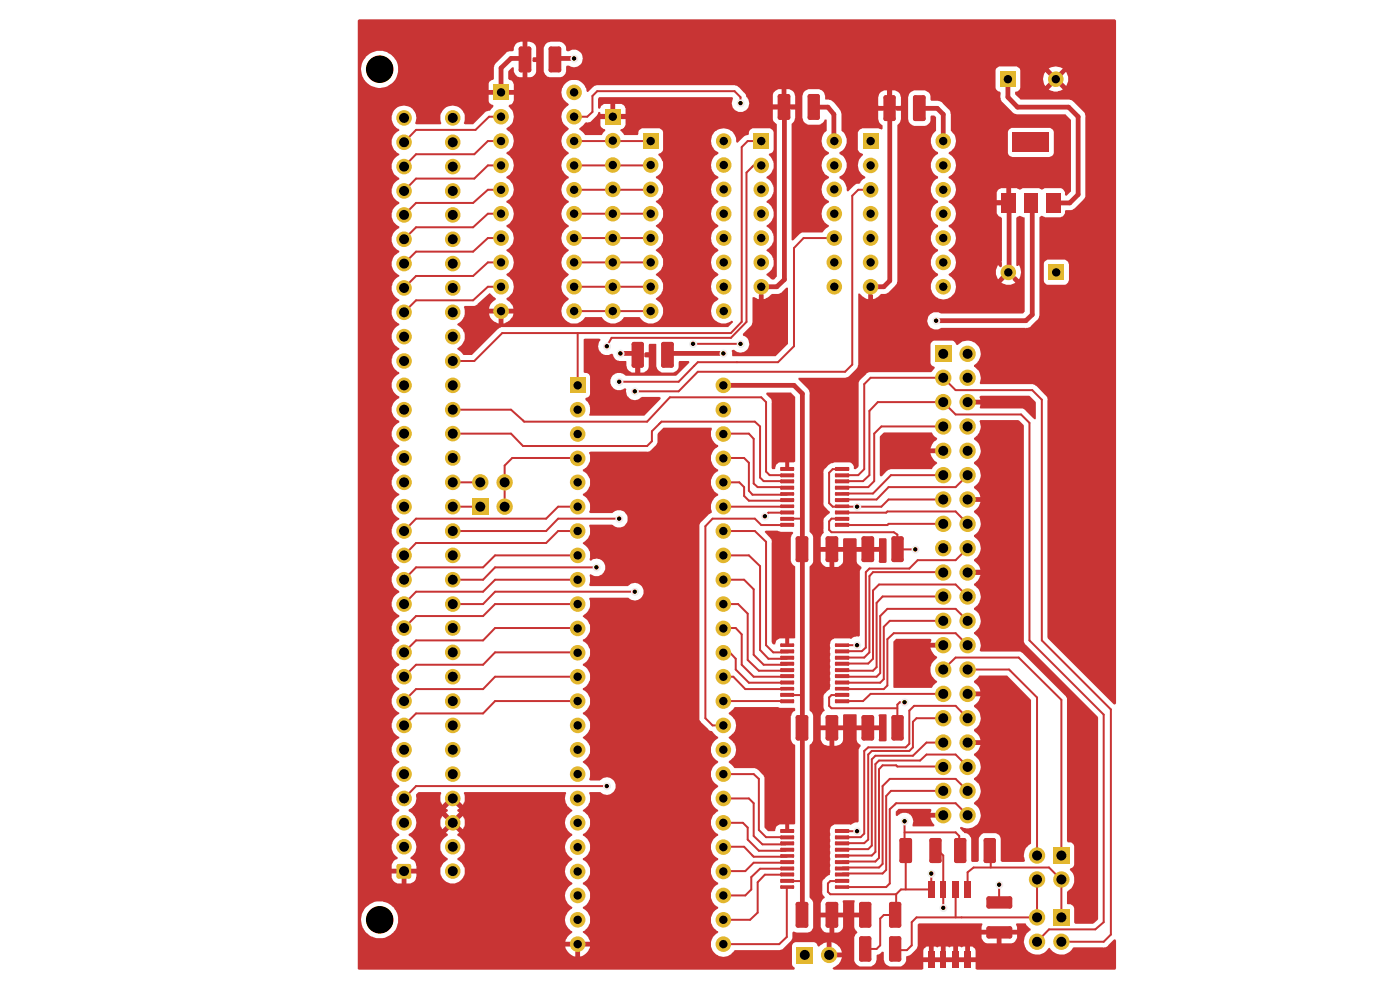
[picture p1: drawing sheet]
<svg xmlns="http://www.w3.org/2000/svg" width="297mm" height="210mm" viewBox="0 0 297 210" stroke-linecap="round" stroke-linejoin="round" font-family="sans-serif">
<g fill="#c83434">
<path d="M75.9 4.4l.3-.3h160.3l.3 .3v144.8l-.4 .3-14.2-14.3 .1-50.4-.2-.6-2.3-2.4-.6-.3h-11.2l-.2-.3a2.69 2.69 0 0 0-1.2-3.4l.1-.4a2.9 2.9 0 0 0 .9-4 2.72 2.72 0 0 0-4.3-.3l-.3 .1-.3-.4-.6-.5h-3.9l-.7 .5-.1 4.2 .2 .5 .7 .4-.8 1h-13.1l-.6 .3-1.4 1.4-.2 .5-.1 18-.5 .4-.5-.1-.1-.8-.5-.4-.3-.1h-3.2l-1.2 .5-.7 .8a.76 .76 0 0 0-.4 1l-.1 6.3 .4 .9 1.1 1-.1 .3-.4 .3a2.15 2.15 0 0 0-1 1.4v1.8l.2 .5-.7 1v2.1h4.8v-1.6l.1-.2h2.6l.1 .2v1.6h4.7l.2-1.8h1.3l.2 .2v4.8l-.3 .2h-1.2l-.1-.2v-2.2h-4.8l.1 2.4 .9 .9v.3l-.3 .5v13.7l-.3 .3h-.9l-.6 .4-3.6-.1-.5 .4a1.91 1.91 0 0 0-.4 1.8v8v.6l-1.1 .9-.4 .8v1.8l.4 1-.5 .5-.4 .6v2.1h4.8v-2.2l.1-.2h2.6l.1 2.4h4.8l-.1-2.2 .2-.2h1.4l.1 .2-.1 5.5-1.4 .1-.2-.3 .1-2.1h-4.8l.1 2.4 .8 .8v.3l-.4 .6v15.2l-.2 .2-.8 .1-.7 .5-3.5-.1a1.22 1.22 0 0 0-.9 1.1v9v.5l-.8 .5-.8 .7-.1 .7v1.8l.6 1.3a1.4 1.4 0 0 0-.9 1.1v2h4.8l-.1-2.5 .1-.1h2.3v2.6h2.7l.2 .2v.5l-.2 .3h-2.7v2l.3 .7 .4 .5-.5 .5-.2 .4v5.1l.6 .9 .6 .3h2.3l.3-.2a1.79 1.79 0 0 0 1-2.2l.8-.4 .3-.3 .4 .1 .1 1.8a1.49 1.49 0 0 0 1.2 1.2h2.2l.6-.3a1.71 1.71 0 0 0 .6-1.7l14.8 .1-.1-1.8-.7-.5h-.4v2.2h-1v-2.2l-.7 .2-.9-.2v2.2h-1v-2.2l-.7 .2-.9-.2v2.2h-1v-2.2l-.6 .2-.9-.2v2.2h-1v-2.2a1.29 1.29 0 0 0-1.2 .8v1.4h-3.7l1-.5 1.3-1.4 .2-.5v-1.9h13.5l.2 .6a1.27 1.27 0 0 0 1 .8l5.5-.1 .5-.4 .4-.7v-.7h-3.2l-.1 1.9h-1.1v-1.9h-3.2v.5h-13.5v-2.6l.2-.2h13.4l-.1 1.3h7.6v-.6l-.3-.5 .2-.2h1.8l.2 .3 .9 .9v.2a2.89 2.89 0 0 0-.9 4.1 2.89 2.89 0 0 0 4.8-.3l.1-.1 .2 .2a2.81 2.81 0 0 0 4.8-.2h6.5a.9 .9 0 0 0 1-.5l1.2-1.2h.3l.2 .2v5.9l-.2 .3h-29.4l-.2-.2v-1.4h-11.1v1.4l-.3 .2h-18.7l-.2-.3a2.84 2.84 0 0 0 1.9-2.3l-3.2-.1v-.9h3.2a2.81 2.81 0 0 0-2.2-2.3v2.3h-1v-2.3l-.6 .2-1 .8-.4-.2a.9 .9 0 0 0-.7-.8h-3.9l-.5 .3-.3 .5v3.9l.1 .3 .5 .6-.2 .3h-92.2l-.3-.2v-4.6h44a2.7 2.7 0 0 0 2.6 2 2.7 2.7 0 0 0 2.7-2l-2.1-.1v2.1h-1.1v-2.1l-46.1 .1v-5.9h.7a4 4 0 0 0 3.3 4 3.9 3.9 0 0 0 3.9-1.6 3.9 3.9 0 0 0 .1-4.3 4.2 4.2 0 0 0-2.7-1.9 4 4 0 0 0-4.6 3.8h-.7v-9h7.2l.3 .8 .9 .6h2.8a1.83 1.83 0 0 0 1.2-2l-2.1-.1v2.1h-1v-2.1h-2.1v.7h-7.2v-1.2h17.5a2.6 2.6 0 0 0 3.9 2.3 2.6 2.6 0 0 0 .1-4.5 .34 .34 0 0 1-.3-.3 .34 .34 0 0 1 .2-.4 2.82 2.82 0 0 0 1.2-3.1l-.2-.5a1.53 1.53 0 0 0-1.2-1l-.1-.2 .4-.4-1.4-1.5-1.4 1.5 .3 .2v.3a3 3 0 0 0-1.5 2 2.75 2.75 0 0 0 1.5 2.9l.1 .1-.1 .3-.9 .6-.5 .8-.1 .9h-17.5v-5.2h7.2v.5a2.89 2.89 0 0 0 1.3 1.8l-.1 .3a1.49 1.49 0 0 0-1.2 1.2v.9h5.2v-.6l-.3-1-.9-.5v-.3a2.55 2.55 0 0 0 .8-3.6l-.5-.6-.7-.6 1.1-1a2.29 2.29 0 0 0 .5-1.6h5.1l.1 .9 .3 .5 1.5-1.4h1.4l1.5 1.4 .1-.1a2.44 2.44 0 0 0 0-2.6l-.1-.1-1.5 1.4h-1.4l-1.5-1.4-.3 .5-.1 .9h-5.1l-.3-1.3-1.3-1.3 .5-.4h7.4l.4 .4-.4 .4 1.4 1.5 1.4-1.5-.1-.1a.39 .39 0 0 1-.3-.4 .39 .39 0 0 1 .4-.3l-1.4-1.5-1.4 1.5h-7.4l.2-.2a2.59 2.59 0 0 0 .9-2.8l.6-.5h4.6v.4a2.08 2.08 0 0 0 .3 2.3l2.2-2h.1l2.1 2 .2-.5a2.08 2.08 0 0 0 .1-1.8l-.1-.3 .2-.1h21.4l.1 .4a2.52 2.52 0 0 0 1.1 3.3l.2 .2-.2 .3a2.64 2.64 0 0 0 .1 4.6l.1 .3-.4 .4a3 3 0 0 0-1.2 2.2 2.69 2.69 0 0 0 1.5 2.3l.1 .2-.1 .3a2.66 2.66 0 0 0-.1 4.6l.2 .3v.2a2.69 2.69 0 0 0-1.5 2.4 2.69 2.69 0 0 0 1.5 2.4v.2l-.2 .2a2.58 2.58 0 0 0-.3 4.3l.5 .6-.9 .9-.5 .7-.1 .5h5.3a2.89 2.89 0 0 0-1.5-2v-.2l.1-.1a2.66 2.66 0 0 0 1.3-1.5 2.7 2.7 0 0 0-1.2-3.2l-.2-.1v-.3l.1-.1a3.1 3.1 0 0 0 1.4-1.8 2.2 2.2 0 0 0-.5-2.1l-.5-.5-.5-.3v-.4l.1-.1a2.53 2.53 0 0 0 1.4-1.8 2.79 2.79 0 0 0-1.2-2.7l-.3-.2v-.3a2.55 2.55 0 0 0 1.5-2l-.1-1.2a3.1 3.1 0 0 0-1.4-1.7v-.2l.9-.8 .5-.8a2.77 2.77 0 0 0-1.4-3.3v-.3l1.1-.9 .3-.7a2.08 2.08 0 0 0-.1-1.8v-.3l.2-.1h2.2l.1 .2a1.87 1.87 0 0 0 2.6-.2 1.87 1.87 0 0 0 0-2.6 1.87 1.87 0 0 0-2.6 0l-.2 .2h-2l-.3-.2a2.65 2.65 0 0 0-1.1-3.5l-.2-.2v-.2l.1-.1a2.83 2.83 0 0 0 1.3-3.3l-.5-.8-.9-.7v-.3l.1-.1a3.1 3.1 0 0 0 1.4-1.8v-1l-.2-.5a2.76 2.76 0 0 0-1.3-1.5v-.2l.5-.4 .6-.7a2.54 2.54 0 0 0-1-3.7l-.1-.1v-.3a2.55 2.55 0 0 0 1.5-1.9 2.92 2.92 0 0 0-1.3-2.8l-.2-.1v-.4h.1a3.1 3.1 0 0 0 1.4-1.9 2.98 2.98 0 0 0-1.2-2.7l-.3-.2v-.3a3 3 0 0 0 1.5-2 2.76 2.76 0 0 0-1.4-2.8l-.1-.1v-.2a3 3 0 0 0 1.5-2v-1l-.2-.4v-.3l.2-.1h8.1a1.86 1.86 0 0 0 2.6 .2 1.86 1.86 0 0 0 .2-2.6 1.86 1.86 0 0 0-2.5-.3l-.4 .2h-7.9l-.3-.1 .2-.7-.1-1.5 .2-.2 .6 .3a2.74 2.74 0 0 0 1.9-.3 1.84 1.84 0 0 0 .3-2.6 1.84 1.84 0 0 0-2.6-.3h-.3v-.6a2.79 2.79 0 0 0-1.4-2.9h-.1v-.3l.2-.2a2.08 2.08 0 0 0 1.1-1.3 2.08 2.08 0 0 0 .1-1.8l-.1-.4 .2-.1h4.6l1 .5a1.8 1.8 0 0 0 2-.6 1.8 1.8 0 0 0 .1-2.1l-.5-.6-.7-.3-1.3 .2-.5 .4h-4.6l-.3-.1 .1-.3a2.33 2.33 0 0 0-.5-2.5l-.9-.9v-.2l.1-.1a3.1 3.1 0 0 0 1.4-1.9 2.2 2.2 0 0 0-.5-2l-.5-.5-.5-.4v-.3l.1-.1a3.1 3.1 0 0 0 1.4-1.8l-.2-1.8 .3-.1 12 .1 .6-.2 1.2-1.2 .4-.7 .1-1.9 1.2-1.2 10.2 .1a3.2 3.2 0 0 0 0 2.2l.4 .8 1 .6v.4a2.5 2.5 0 0 0-1.6 1.8 3.2 3.2 0 0 0 1.3 2.9l.3 .1v.3l-.2 .1a2.59 2.59 0 0 0-1.4 1.8 3.2 3.2 0 0 0 1.3 2.9l.3 .1v.3l-.2 .1a2.53 2.53 0 0 0-1.4 1.9l.2 1.6-.8 .5-1.5 1.5-.3 .6v41.4l.3 .5 1.9 1.8a.82 .82 0 0 1 .8 .6l1 .7v.3l-.2 .1a2.7 2.7 0 0 0 0 4.7l.2 .1v.2a2.8 2.8 0 0 0-1.4 3.4 2.84 2.84 0 0 0 1.4 1.6v.2l-.2 .1a2.68 2.68 0 0 0-.1 4.7l.3 .1v.3a2.64 2.64 0 0 0-1.6 2.3 2.64 2.64 0 0 0 1.4 2.4l.2 .4a3.2 3.2 0 0 0-1.6 2 2.75 2.75 0 0 0 1.1 2.6l.5 .3v.3a2.5 2.5 0 0 0-1.6 1.9 2.61 2.61 0 0 0 1.4 2.8l.2 .1v.4a2.61 2.61 0 0 0-1.6 1.8 3.2 3.2 0 0 0 1.3 2.9l.3 .1-.2 .4a2.53 2.53 0 0 0-1.4 2.8 3 3 0 0 0 1.6 2v.2l-.3 .2a2.68 2.68 0 0 0-.5 4.2 2.68 2.68 0 0 0 4.2-.6l9.6-.1 .6-.1 1.8-1.9 .3-.5v-1.2l.2-.2h.1l.6 .2h2.3a1.29 1.29 0 0 0 1.2-1.4h1.6v.2a1.96 1.96 0 0 0 1.2 1.2l2.7-.1a1.57 1.57 0 0 0 .9-1.1v-2h-1.9v3.2h-1v-3.2h-1.9v1.8h-1.6v-4.9l-.3-.6-.5-.5v-32.3l.5-.5 .3-.8h1.6a1.45 1.45 0 0 0 1.2 1.3l1.7 .1a1.67 1.67 0 0 0 1.9-1.3v-2h-1.9v3.2h-1v-3.2h-1.9v1.9h-1.6v-5l-.3-.6-.5-.5v-30.5a1.41 1.41 0 0 0 .8-1.4h1.6l.4 .9 .8 .6 2.7-.1 .6-.5 .3-.6v-2.1h-1.9v3.3h-1v-3.3h-1.9v1.8h-1.6v-4.9a1.44 1.44 0 0 0-.8-1.1l.1-29.2-.2-.9-2.2-2.2 .1-.4h9.9l.6-.2 1.7-1.7 .4-.8v-9.4h14.6v.3a1.91 1.91 0 0 0 3 1.2l17.9 .1 .8-.1 1.8-1.7 .3-.9v-7.4h.9l.1 .4 .7 .5 4-.1 .6-.8v-3.5a1.21 1.21 0 0 0-.9-.9h-3.7l-.5 .3-.3 .5v3.6h-.9v-13.4l.5-.3 .7 .3 3.4-.1a1.08 1.08 0 0 0 .8-1.3l.2-.1 1.5-.1 2.5-2.4 .1-.3 .1-17-.1-.7-2.3-2.5-.7-.4-10.8-.1-1-1-.1-.6 .6-.2 .4-.3h6.2l1 .4h.9l1-.4-1.4-1.5-1.5 1.5h-6.2l.1-.4v-1.8h4.9l.4 1.4 1.5-1.4h1.5l1.5 1.4 .1-.1a2.31 2.31 0 0 0-.2-2.8l-1.4 1.5h-1.5l-1.4-1.5-.4 .6-.1 .9h-4.9v-1.9l-.1-.4h6.2l1.5 1.5 1.4-1.4-.1-.2a2.76 2.76 0 0 0-2.8 .1h-6.2l-.6-.4h-3.7l-.7 .5-.1 .3v3.7l.1 .3 1 .8-.1 1 .4 .9 2.2 2.3 .5 .3 10.8 .1 1.1 1.1v15.3l-.9 .8-.3-.1a1.45 1.45 0 0 0-.9-1.5h-3.5l-.6 .4-.6-.4h-3.4l-.6 .4-.6-.4h-1.3l-.1 1.6-.8-.1-.1-1.5h-1.2l-.7 .5-.2 .4v1.7h.9l.3 .1v.6l-.3 .4h-.9v1.6l.6 .7 .6 .4v10.1l-.4 .3-.5-.4a2.36 2.36 0 0 0 .1 2.9l.7-.7 .4 .2 .2 .5-.6 .7 .1 .2a2.7 2.7 0 0 0 2.8-.1l-.6-.6v-.3l.7-.5 .7 .6a2.59 2.59 0 0 0-.1-2.9l-.2 .1-.3-.1v-10.1a.87 .87 0 0 1 1.4-.1l.4 .1v20l-.4 .3h-17.5l-.3-.3-1.2 .1a1.89 1.89 0 0 0-1.3 1.7h-14.6v-5.6l.2-.1a3.2 3.2 0 0 0 1.9 1.2l.1-1.1h.6l.3 .2v.9l.8-.4 .9-.7 1.3-.1 1.9-1.9 .3-.7v-33.2a1.74 1.74 0 0 0 .7-1.2h1.6v.2a1.56 1.56 0 0 0 1.2 1.2h2.3l.7-.3a1.46 1.46 0 0 0 .5-1.6l.2-.3h.6l.4 .4v2.8l-.5 .5a2.63 2.63 0 0 0-.3 3.1 1.61 1.61 0 0 0 1.1 .9l.1 .4-.6 .4a2.62 2.62 0 0 0 .5 4.4l.1 .4-.2 .1a2.64 2.64 0 0 0-1.4 2.4 2.64 2.64 0 0 0 1.6 2.3l-.1 .4a2.61 2.61 0 0 0-1.5 2.4 2.61 2.61 0 0 0 1.6 2.4l-.1 .4a2.62 2.62 0 0 0-.5 4.4l.6 .4-.2 .4a2.7 2.7 0 0 0 0 4.6l.2 .1-.2 .4a2.63 2.63 0 0 0-.7 4 2.63 2.63 0 0 0 4 0 2.75 2.75 0 0 0-.9-4.2l.2-.3a2.79 2.79 0 0 0-.2-4.9l.2-.2a2.72 2.72 0 0 0 .5-4.4l-.5-.3-.2-.2 .2-.3a2.67 2.67 0 0 0 1.4-2.4l-.3-1.2a2.12 2.12 0 0 0-1.2-1.1v-.4a2.21 2.21 0 0 0 1.3-1.5 3.2 3.2 0 0 0-1-3.1l-.4-.4 .9-.8a2.6 2.6 0 0 0-.3-3.8l-.5-.4v-.2l12.5 .1a1.05 1.05 0 0 0 1 .8l8-.1a.9 .9 0 0 0 .8-.7v-4.5l-.3-.5-.5-.4h-8.2l-.5 .4-.3 .5v4.4h-12.5l1-1a2.67 2.67 0 0 0-.6-3.7v-3.5l-.3-1-1.5-1.5-.6-.2-1.7-.1-.2-.3-.1-1.1-.4-.5-.7-.3h-2.3a1.32 1.32 0 0 0-1.2 1.2v4.9h-1.6v-1.8h-.8l-.9-.7 .2-.3 1.5-.1v-1.8l-.1-.5a1.44 1.44 0 0 0-1.7-.9v3.3l-.3 .2h-.7l-.1-.2v-3.3a1.6 1.6 0 0 0-1.9 1.4v1.8l1.8 .2v.3l-.7 .6h-1.1v1.8l.3 .8 .6 .5v.7l-.2 .2-.6-.3h-3.5l-.6 .4-.3 .5v3.7l.3 .5 .7 .3 .1 .3a2.7 2.7 0 0 0 .2 4.5l.3 .2-.1 .2-.9 .7-.2 .4-1 .3-1.4 1.4-.3-.1a2.93 2.93 0 0 0-1.6-2.7l.1-.4a2.61 2.61 0 0 0 1.5-2.3 2.61 2.61 0 0 0-1.4-2.4l-.2-.1 .1-.4a2.45 2.45 0 0 0 1.4-2.8l-.2-.4a1.96 1.96 0 0 0-.9-1.3v-3.6l-.4-.9-1.7-1.9-1.4-.3-.1-1.2-.5-.6-.6-.3h-2.3a1.64 1.64 0 0 0-1.3 1.5l.1 4.8a1.44 1.44 0 0 0 1.2 1.3l2.6-.1 .6-.5 .3-.5h.3l.1 2.3-.2 .2a2.67 2.67 0 0 0 .4 4.3l.3 .3-.1 .1a2.49 2.49 0 0 0-1.5 2.5 2.31 2.31 0 0 0 1.4 2.3l.2 .2-.2 .3a2.64 2.64 0 0 0-1.4 2.4 2.64 2.64 0 0 0 1.5 2.3l.1 .2-.3 .2a2.72 2.72 0 0 0-.4 4.4l.7 .6-1.4 1.3h-4.4l-1.7 1.6h-.5v-24.6l.6-.7 .2-.6v-1.8h-1l-.7-.8 .3-.3h1.4v-1.7l-.2-.6a1.44 1.44 0 0 0-1.7-.9v3.4l-.2 .2h-.7l-.2-.3 .1-3.3h-.7l-.6 .4-.5 .8v2h1.5l.2 .4-.7 .7h-1v2.4l.8 .8v32.3l-.5 .5-.5 .1-1.2-.9v-.3l.2-.1a2.68 2.68 0 0 0 .1-4.6l-.3-.3 .6-.5a2.88 2.88 0 0 0 .8-2.7v-.3l-.4-.7-1-.9 .2-.3a3.1 3.1 0 0 0 1.3-1.9 2.91 2.91 0 0 0-1.5-2.9l.1-.3a2.73 2.73 0 0 0 1.4-1.9l-.1-1.1a2.34 2.34 0 0 0-1.4-1.8l.1-.3a2.73 2.73 0 0 0 1.4-2l-.1-1.3-.9-1.3 .2-.4 .6-.2 .2-.6-.1-3.9-.6-.6h-3.8a1.35 1.35 0 0 0-.8 1.4l-.9 .3-1.4 1.4-.3-.1a2.74 2.74 0 0 0-2-2.9 2.74 2.74 0 0 0-3.2 1.6 2.68 2.68 0 0 0 1.4 3.4v.3a2.67 2.67 0 0 0-1.6 2.4 2.67 2.67 0 0 0 1.6 2.5v.3a2.67 2.67 0 0 0-1.6 2.4 2.67 2.67 0 0 0 1.6 2.4v.2l-.2 .2a2.67 2.67 0 0 0 .2 4.8v.2l-.2 .2a2.71 2.71 0 0 0 .2 4.8v.1l-.2 .3a2.77 2.77 0 0 0 .2 4.8l-.2 .3a2.66 2.66 0 0 0 0 4.6l.2 .3v.1a2.7 2.7 0 0 0-1.5 2.8 2.7 2.7 0 0 0 2.1 2.3h1l1.2-.6 .3 .2v.2l-1 1h-48.2l-.6 .3-5.6 5.6h-1.8l-1.2-1.2-.1-.1 .1-.2a2.62 2.62 0 0 0 .3-4.6l-.4-.4a2.81 2.81 0 0 0 1.6-2.3h5.2v.4a2.65 2.65 0 0 0 2 1.7l1.4-.1 .9-.5 .6-.7 .2-.8h-2.1v2h-1v-2h-7.2v-.5h20.5a2.86 2.86 0 0 0 2.2 2.6 1.97 1.97 0 0 0 2-.5l.9-.8h3.5a2.74 2.74 0 0 0 4.3 .4l.5-.4h3.2a2.7 2.7 0 0 0 4.2 .6 2.7 2.7 0 0 0-.5-4.3l-.3-.1v-.2l1.1-.9 .4-.9a2.68 2.68 0 0 0-1.5-3.1v-.3l.2-.1a2.44 2.44 0 0 0 1.4-1.8 2.87 2.87 0 0 0-1.3-2.8l-.3-.2v-.2l.2-.1a2.44 2.44 0 0 0 1.4-1.9 2.87 2.87 0 0 0-1.3-2.8l-.3-.2v-.2l.3-.2a2.26 2.26 0 0 0 1.3-1.8l-.1-1.3a3.1 3.1 0 0 0-1.5-1.6v-.3l.2-.1a2.44 2.44 0 0 0 1.4-1.8 2.2 2.2 0 0 0-.5-2.1l-1.1-.9v-.2a2.48 2.48 0 0 0 1.6-2 2.2 2.2 0 0 0-.5-2l-.5-.8 .9-.7 .1-.3v-3.6l-.3-.5-.5-.4h-3.7l-.7 .5-.3 1h-2.7l-.9-1 .2-.3a1.04 1.04 0 0 0 .9-.9v-1.2h-5.3l.1 1.6 .9 .7v.2l-.8 .9h-3.4l-1.1-1.1-.2-.1v-.3l1.3-1.2 1.1-.1 1.3-1.4 .4-.8 .4 .2v.3h5.3v-1.3l-.2-.3-.6-.6h-1.4v2.2h-1v-2.2h-1.4l-.6 .6-.3 .5h-.2l-.1-.3v-1.9l.2-.3h28.3l.1 .3a1.87 1.87 0 0 0 1.4 2.9 1.87 1.87 0 0 0 1.9-2.6l-.8-1.4-1.2-1.3-.9-.4h-29.3l-.6 .1-1.2 1.3-.4-.2a2.66 2.66 0 0 0-2.5-2.4 2.66 2.66 0 0 0-2.7 2.2 2.7 2.7 0 0 0 .4 2l1.1 1-.1 .2a2.67 2.67 0 0 0-.3 4.6l.4 .4-.3 .3a2.64 2.64 0 0 0 .1 4.6l.2 .3-.4 .4a3.2 3.2 0 0 0-1.2 2.2 2.85 2.85 0 0 0 1.4 2.3l.2 .2-.2 .3a2.64 2.64 0 0 0-1.4 2.4 2.64 2.64 0 0 0 1.5 2.3v.4a2.71 2.71 0 0 0-1.5 2.4 2.71 2.71 0 0 0 1.5 2.4v.3a2.61 2.61 0 0 0-.5 4.4l.6 .6-1.2 1.2a2.7 2.7 0 0 0 .1 2.9l1.1 1.1a3.2 3.2 0 0 0-1.6 2.5l.1 1 .4 .6 1.1 1.1-1.2 1.1-.3 .5-.1 .9h-20.5l-.2-.8 .2-.3 2.4-.1 2.8-2.6 1.2 .9 .2 .4a2.82 2.82 0 0 0-1.4 2h5.1l-.2-.9-1.2-1.1-.1-.1 .2-.3a2.61 2.61 0 0 0 0-4.6l-.2-.2 .1-.2a2.78 2.78 0 0 0 1.5-2.5 2.78 2.78 0 0 0-1.6-2.5l.2-.2a2.66 2.66 0 0 0 .4-4.4l-.6-.5 .2-.3a2.68 2.68 0 0 0 .4-4.4l-.5-.3v-.4a2.7 2.7 0 0 0 .6-4.5l-.6-.3-.1-.2 .2-.2a2.66 2.66 0 0 0 1.2-1.5 2.99 2.99 0 0 0-1.3-3.3l-.1-.1 .2-.3 .4-.2a2.54 2.54 0 0 0-.3-4.3l-.3-.4 .9-.8a2.5 2.5 0 0 0-.3-3.8v-.4l.7-.3a2.42 2.42 0 0 0 .3-1.9h-1l-.2-.3v-.5l.2-.2h1v-1.2l-.2-.4-.3-.4-.4-.1-.3-.3 .1-1.7 .9-.7h.2v.9l.3 .7 .5 .4 1.1 .1v-2.2l.1-.3h.8l.1 2.5a1.49 1.49 0 0 0 1.8-1.5h1.7l.3 1 .5 .4 2.7 .1 .6-.3 .5-.6 .2-1.5a1.2 1.2 0 0 1 1.2 .2 1.86 1.86 0 0 0 2.2-1.5 1.86 1.86 0 0 0-1.5-2.2h-.7l-.7 .4h-.4l-.2-.2-.1-.9-.8-.8-.4-.2-2.3 .1a1.49 1.49 0 0 0-1.1 1.2v4.8h-1.7v-1.7h-.5l-.3-.4 .3-.7h.5v-2a1.53 1.53 0 0 0-1.8-1.3v1.9l-.3 .2h-.5l-.2-.2v-1.9h-.5a1.6 1.6 0 0 0-1.4 1.9l-1.6 .4-2.4 2.5-.2 .7v2.5a1.44 1.44 0 0 0-1.1 .9v1.4h1l.1 .2-.1 .8h-1l.1 1.6 .9 .7-.1 .3-.3 .4a.74 .74 0 0 1-.9 .5l-.6 .2-2.4 2.6h-1.7l-.3-.2 .2-.8-.1-1.2a2.64 2.64 0 0 0-2.4-1.8 2.64 2.64 0 0 0-2.5 1.6l-.2 .4 .2 1.9-.2 .1h-5.1l-.2-.2 .2-1.2-.1-.9a2.67 2.67 0 0 0-2.5-1.7 2.67 2.67 0 0 0-2.4 1.6 2.74 2.74 0 0 0 1.4 3.5v.2l-.3 .2a2.78 2.78 0 0 0-1.2 3l.4 .9 1.1 .8v.3a2.56 2.56 0 0 0-.7 4.4l.7 .5v.3a2.59 2.59 0 0 0-1.6 2.4 2.59 2.59 0 0 0 1.6 2.4v.3l-.3 .2a2.42 2.42 0 0 0-1.2 2.9 2.34 2.34 0 0 0 1.5 1.7v.4l-.3 .2a2.58 2.58 0 0 0-1.3 2.4 2.58 2.58 0 0 0 1.6 2.2v.3l-.3 .2a2.55 2.55 0 0 0-.4 4.2l.7 .5v.2a2.72 2.72 0 0 0-1.3 3.8l.6 .7 .7 .4v.3a2.65 2.65 0 0 0-1.1 4l.4 .5 .7 .4v.3a2.66 2.66 0 0 0-1.6 2.4 2.66 2.66 0 0 0 1.6 2.5v.2l-.3 .2a2.64 2.64 0 0 0-1.3 2.5 2.64 2.64 0 0 0 1.6 2.2v.3l-.3 .2a2.63 2.63 0 0 0 .3 4.6v.3l-.3 .2a2.58 2.58 0 0 0-1.3 2.5 2.58 2.58 0 0 0 1.6 2.2v.3l-.3 .2a2.63 2.63 0 0 0-1.1 3l.4 .9 1 .7v.4l-.3 .1a2.58 2.58 0 0 0-1.3 2.5 2.58 2.58 0 0 0 1.6 2.2v.3l-.3 .1a2.79 2.79 0 0 0-1.3 1.9 2.83 2.83 0 0 0 1.6 2.9v.2l-.3 .2a2.64 2.64 0 0 0-1.3 2.5 2.64 2.64 0 0 0 1.6 2.2v.3l-.3 .2a2.67 2.67 0 0 0-1.3 1.8 2.89 2.89 0 0 0 1.3 2.7l.3 .2v.3a2.58 2.58 0 0 0-1.6 2.3 2.58 2.58 0 0 0 1.4 2.4l.2 .4-.3 .2a2.7 2.7 0 0 0 .3 4.7v.3l-.3 .2a2.63 2.63 0 0 0-1.1 3l.3 .8 1.1 .8v.3a2.59 2.59 0 0 0-1.6 2.5 2.59 2.59 0 0 0 1.6 2.4v.3l-.3 .2a2.58 2.58 0 0 0-1.3 2.4 2.58 2.58 0 0 0 1.6 2.2l-.2 .5a2.8 2.8 0 0 0-1.4 1.8 2.66 2.66 0 0 0 1.6 2.9v.3l-.3 .1a2.56 2.56 0 0 0-.7 3.9l.3 .4 .7 .5v.2l-.3 .2a2.66 2.66 0 0 0-1.3 2.5 2.66 2.66 0 0 0 1.6 2.2v.3l-.3 .2a2.7 2.7 0 0 0-1.1 3.1 2.26 2.26 0 0 0 1.4 1.6v.2l-.3 .2a2.64 2.64 0 0 0-1.3 2.5 2.64 2.64 0 0 0 1.6 2.3v.2l-.3 .2a2.58 2.58 0 0 0-1.3 2.4 2.58 2.58 0 0 0 1.6 2.2v.4l-.3 .1a2.65 2.65 0 0 0 .3 4.7v.3l-.7 .5-.6 .6-.3 .9v.4h-7.2v-165h.7l.1 1.1a3.9 3.9 0 0 0 4.1 3 3.9 3.9 0 0 0 3.6-3.4 4 4 0 0 0-3.5-4.5 4 4 0 0 0-4.3 3.8h-.7z"/>
<path d="M154.6 151.2l1.3-1.2h9.2l.3 .2h3.1l.2 .1v.4l-.6 .5-.3 .6v5.1a1.09 1.09 0 0 0 .8 1l.1 16.8-.2 .2h-1.1v1l-.1 .2h-.6l-.1-1.2h-1.2a1.23 1.23 0 0 0-.9 1.3l-1.6 .1-.7-.8v-10.6l-.3-.5-1.1-1.1-.6-.4h-4.4l-1.2-1.2v-.2a2.82 2.82 0 0 0 0-5l.2-.3a2.61 2.61 0 0 0-.1-4.6l-.1-.3z"/>
<path d="M162.3 112.6h2.7l.6 .2h2.5l.2 .2-.5 1v5.1l.3 .6 .6 .5v15.1l-1.3 .1v1.1l-.2 .3h-.4l-.2-.3v-1.1h-1.2a1.22 1.22 0 0 0-.9 1.3h-.5l-.3-.4 .1-21.4-.4-.9-1.1-1.1z"/>
<path d="M162.7 83.3h5.1l.9 .9v13.7l-.3 .2h-1v1l-.1 .3h-.6l-.1-.3v-1h-1.2a1.29 1.29 0 0 0-.9 1.3l-.6 .1-.2-.2 .1-14a.86 .86 0 0 0-.5-.9l-.7-.7-.1-.2z"/>
<path d="M123.9 71.9l3.2-.1 .3 .4a1.89 1.89 0 0 0 1 3.1h.8l.5-.2h.2l.1 .1a1.93 1.93 0 0 0 1.4 1.4h1.4l.1 1a1.61 1.61 0 0 0 1.8 1.4v-2.2l.2-.2 .5-.1 .4 .2v2.3a1.54 1.54 0 0 0 1.8-1.2v-2l-.8-.1-.1-.7 .2-.3h.7v-1.5l.2-.3 1.4 .1v4.8a1.75 1.75 0 0 0 1.3 1.2h2.3l.7-.3 .4-.5 .1-1.4 .1-.2h2l.2 .2-2.9 2.9h-10.6l-.6-.4a2.06 2.06 0 0 0-2.3 .4l-.2 .4a1.63 1.63 0 0 0 .3 2.1l.4 .4 .5 .2h.8l.9-.5 .3 .3a1.8 1.8 0 0 0 .8 2 1.8 1.8 0 0 0 2.2-.3l4-.1 .3 .3-3.5 3.7-11.7-.1a3 3 0 0 0-.3-2.9l-.5-.5 .2-.3a.9 .9 0 0 0 .8-.8v-3.7a1.17 1.17 0 0 0-1.3-.9z"/>
<path d="M159.6 63.1l.5-.1 .9 .5v-1l.2-.1h.6l.2 .1v1l.4-.1 1.3-1 1.8-.1 .3-.2 .9-1h.5v11.9l-2.7 2.6h-9.1l-.2-1.2 .5-.2a1.83 1.83 0 0 0 2.9-.2 1.83 1.83 0 0 0-.9-2.8l-.1-.4 1.7-1.6 .3-.8z"/>
<path d="M208 89.1h8l1.2 1.2v45.9l.3 .5 15.5 15.5v42.7l-1.1 1.1h-3.8l-.2-.3v-3a1.1 1.1 0 0 0-1.4-.9l-.1-.1v-2.6a3.1 3.1 0 0 0 1.5-2 2.79 2.79 0 0 0-1-2.7l.2-.2a.9 .9 0 0 0 .8-.8v-3.9a1.03 1.03 0 0 0-1.4-.8l-.1-.3v-30.3l-.3-.5-9.1-9-.6-.4h-8.3l-.2-.3a2.98 2.98 0 0 0-1.3-3.5v-.3a2.84 2.84 0 0 0 0-4.9v-.2a2.97 2.97 0 0 0 1.5-2.5 1.94 1.94 0 0 0-1-1.9l-.4-.4-.1-.4a2.53 2.53 0 0 0 1.4-1.8h-3l-.2-.2v-.8l.2-.1h3a2.92 2.92 0 0 0-1.4-1.9v-.3a2.74 2.74 0 0 0 0-4.9v-.3a2.74 2.74 0 0 0 0-4.8l.1-.4a2.79 2.79 0 0 0 1.3-1.8h-3.2v-.2v-.8l.1-.1h3.1a2.5 2.5 0 0 0-1.4-1.9v-.3a2.81 2.81 0 0 0 0-4.9v-.2a2.84 2.84 0 0 0 0-4.9v-.3a3.1 3.1 0 0 0 1.5-2.4l-.3-1z"/>
<path d="M207.6 143.4l6.1-.1 5 5.2v30.4a2.83 2.83 0 0 0-1.2 3.7l-.3 .2h-4.6l-.3-.2v-4.7a1.31 1.31 0 0 0-1.1-1.2h-2.5l-1 .9-.1 5-.2 .2h-1.2l-.2-.2v-4.7a1.63 1.63 0 0 0-1.5-1.2l-.8-1 .2-.3a3 3 0 0 0 3.1-.4 2.7 2.7 0 0 0-.2-4.4l-.2-.4a2.74 2.74 0 0 0 0-4.8v-.3a2.73 2.73 0 0 0 1-4l-1-.9v-.3a2.49 2.49 0 0 0 1.4-1.9h-3l-.2-.1v-.8l.1-.1h3.1a2.83 2.83 0 0 0-1.4-1.9v-.3a2.81 2.81 0 0 0 0-4.9l.1-.3a2.79 2.79 0 0 0 1.3-1.9h-3.2v-.2v-.7l.1-.1h3.1a2.5 2.5 0 0 0-1.4-2v-.2z"/>
<path d="M190.6 171.6h6.7l.3 .1-.2 .7h3l.2 .2-.1 .8-3.1 .1 .2 .7 .6 .8-.1 .3h-4.4l-.1-.3 .2-.8-.2-.7a1.89 1.89 0 0 0-1.4-1.1h-.7l-1.3 .7-.2-.2v-.7z"/>
<path d="M190.1 135.5h7.2l.3 .2-.2 .6h3l.2 .2-.1 .9-3.1 .1a4.6 4.6 0 0 0 1.4 2l-.1 .2a3.2 3.2 0 0 0-1.3 1.8 2.83 2.83 0 0 0 1.3 3l.1 .1-1.2 1.3h-8l-.1-9.8z"/>
<path d="M186.7 92.5l.9-.8h10l.6 .8 .6 .6-.8 .7-.6 1.3h3l.2 .2v.7l-3.2 .2a4.6 4.6 0 0 0 1.4 2l-1.2 1.3h-8.7l-.7 .4-1 1.1h-.4l-.2-.2z"/>
<path d="M204.8 85l.2-.2h3l-.2-.6 .3-.3h10.2l1.4 1.5v3.4v.1h-.4l-1.8-1.9-.5-.3h-9l-.2-.3 .2-.6h-3.2z"/>
</g>
<g fill="none" stroke="#c83434" stroke-width=".42">
<path d="M214.1 16.5l-.3 .3M106 24.8h-2.2l-2.9 2.8h-12.6l-2.6 2.6M106.3 29.9h-2.8l-2.9 2.8h-12.3l-2.6 2.6M106.3 35.1h-2.8l-2.9 2.8h-12.3l-2.6 2.6M121.8 35.1h16.2M121.8 29.9h16.2M157.1 21.9v-1.3l-1.3-1.3h-29.1l-1 1.1v3.3l-1.1 1.1h-2.8M161.5 35.1h-1.6l-1.5 1.5v31.7l-3.3 3.4h-25.4l-1 1.7M161.5 29.9h-2.9l-1.3 1.3v37.1l-2.2 2.3h-48.6l-5.9 6h-4.6M106.3 40.3h-2.8l-3.1 2.7h-12.1l-2.6 2.6M106.3 45.3h-2.8l-3.1 2.9h-12.1l-2.6 2.6M106.3 50.5h-2.8l-3.1 2.9h-12.1l-2.6 2.5"/>
<path d="M106.3 55.7h-2.8l-3.1 2.8h-12.1l-2.6 2.6M121.8 40.3h16.2M121.8 45.3h16.2M121.8 50.5h16.2M121.8 55.7h16.2M176.9 50.5h-6.4l-2.1 2.1v20.8l-3.3 3.4h-17.1l-4 4.2h-12.6M184.7 40.3h-2.6l-1.3 1.2v35.8l-1.5 1.6h-31.3l-4 4.1h-9.3M106.3 60.8h-2.8l-3.1 2.9h-12.1l-2.6 2.5M121.8 66h16.2M121.8 60.8h16.2M122.5 70.6v11.1M147 72.9h10.1"/>
<path d="M96 92h12.4l2.6 2.6h26.3l1-1v-2.1l2-2.1h19.8l1.1 1.1v10.8l.8 .8h4.9M96 86.9h12.4l2.8 2.5h26.1l4.8-5.1h19.4l1 1v14.7l.8 .8h3.6M122.5 97.1h-13.8l-1.6 1.7v8.7M153.5 97.1h4.4l1 1.1v5.9l.7 .8h7.3M153.5 92h5.4l1 1.1v9.5l.8 .7h6.2M178.5 99.5h-1.8l-.8 .8v6.4l.8 .8h1.8M200.1 90.5h-13.1l-1.5 1.5v10.1l-1.3 1.2h-5.4M96 107.5h5.9M96 102.3h6M122.5 107.5h-4.1l-2.5 2.5h-27.6l-2.6 2.6M122.5 112.6h-4.1l-2.5 2.6h-27.6l-2.6 2.6M122.5 117.8h-17.5l-2.5 2.5h-14.2l-2.6 2.7"/>
<path d="M131.4 110h-13l-2.5 2.6h-19.9M153.5 102.3h3.3l1.1 1v1.9l1 1h8M153.5 107.5h13.4M153.5 112.6h6.6l2.4 2.3v22l1.5 1.5h4.3v-.4h-2.6v.4M153.5 117.8h5.4l2.3 2.3v17.8l1.8 1.8h5.3v-.4h-2.6v.4M166.9 111.4h-5.4l-1.4-1.4h-8.9l-1.6 1.6v40.8l1.6 1.5h2.3M166.9 108.7h-3.9l-.7 .8M167.2 110h3M178.5 110h-2.1l-.5 .6v1.8l.5 .5h13.2l.8 .5v3.6M178.8 100.8h3.3l1.2-1.3v-18l1.4-1.4h15.4l2.6 2.7h16.3l2 2v51l14.7 14.7v47.7l-1.6 1.6h-8.9M178.8 102.1h4.3l1.3-1.3v-13.6l1.8-1.9h13.9l2.6 2.6h13.9l1.8 1.8v46.1l15.7 15.8v44l-1.7 1.5h-9.9l-2.5 2.7M178.8 108.7h9.2l.3-.2h14.4l2.6 2.6"/>
<path d="M190.4 116.5h3.8M200.1 100.8h-11.1l-3.8 3.9h-6.4M200.1 106h-11.6l-1.5 1.5h-8M200.1 111.1h-11.6l-.2 .3h-9.5M205.3 100.8l-2.6 2.5h-14.2l-2.5 2.7h-7.2M205.3 116.3l-2.6 2.5h-8l-1.8 1.8h-8.5l-.7 .8v16l-.9 .7h-4M122.5 138.4h-17.5l-2.5 2.6h-14.2l-2.6 2.5M122.5 123h-17.5l-2.5 2.5h-14.2l-2.6 2.6M122.5 133.2h-17.5l-2.5 2.6h-14.2l-2.6 2.6M122.5 128.1h-17.5l-2.5 2.6h-14.2l-2.6 2.5M126.7 120.3h-21.7l-2.5 2.7h-6.5M134.7 125.5h-29.7l-2.5 2.6h-6.5"/>
<path d="M153.5 133.2h2.6l1.2 1.4v6.4l2.6 2.5h7.3M153.5 123h4.4l2 2v13.9l2.1 2.1h6.3v-.4h-2.6v.4M153.5 138.4h1.3l1.3 1.3v2.3l2.8 2.8h8M153.5 128.1h3.1l2 2.1v9.8l2.4 2.3h5.9M165.7 136.7h2.6v.3h-2.6zM165.7 139.5h2.6M165.7 138.2h2.6M177.3 138h2.7v.4h-2.7zM177.3 139.3h2.7v.4h-2.7zM177.3 136.7h2.7v.3h-2.7zM177.3 139.5h2.7M177.3 138.2h2.7"/>
<path d="M179 136.9h2.8M200.1 121.4h-14.9l-.8 .8v16.2l-1.1 1.1h-4.5M200.1 131.7h-11.3l-1.3 1.3v11.1l-.8 .7h-7.9M200.1 126.5h-12.9l-1.2 1.4v13.6l-.8 .8h-6.4M205.3 136.9l-2.6-2.6h-13.1l-1.3 1.3v9.8l-.8 .8h-8.7M205.3 131.7l-2.6-2.5h-14.4l-1.6 1.5v12.1l-.7 .7h-7.2M205.3 126.5l-2.6-2.5h-16.2l-1.3 1.3v14.4l-1 1.1h-5.4M122.5 143.5h-17.5l-2.5 2.7h-14.2l-2.6 2.5M122.5 148.7h-17.5l-2.5 2.6h-14.2l-2.6 2.6M153.5 143.5h2.1l2.5 2.7h8.8M153.5 148.7h13.4M165.7 148.5h2.6v.5h-2.6z"/>
<path d="M165.7 147.2h2.6v.4h-2.6zM165.7 145.9h2.6v.4h-2.6zM165.7 144.6h2.6v.4h-2.6zM165.7 143.2h2.6v.4h-2.6zM165.7 141.9h2.6v.5h-2.6zM165.7 144.8h2.6M165.7 143.4h2.6M165.7 142.1h2.6M165.7 140.8h2.6M165.7 147.4h2.6M165.7 148.8h2.6M167.2 147.4h3"/>
<path d="M177.3 140.6h2.7v.4h-2.7zM177.3 148.5h2.7v.5h-2.7zM177.3 147.2h2.7v.4h-2.7zM177.3 145.9h2.7v.4h-2.7zM177.3 141.9h2.7v.5h-2.7zM177.3 143.2h2.7v.4h-2.7zM177.3 144.6h2.7v.4h-2.7zM177.3 144.8h2.7M177.3 143.4h2.7M177.3 142.1h2.7M177.3 140.8h2.7M177.3 147.4h2.7"/>
<path d="M177.3 148.8h2.7M178.5 147.4h-2.1l-.5 .5v1.8l.5 .5h14M191.9 149h-1l-.5 .5v4.9M200.1 147.2h-15.4l-1.6 1.5h-4.3M200.1 142l2.6-2.5h13.4l9.1 9v33M200.1 152.4h-5.7l-.7 .7v5.4l-.8 .8h-8l-.7 .8v18l-.9 .8h-4.5M200.1 157.5h-3.6l-2.8 2.8h-8l-.8 .8v18.3l-.7 .7h-5.4M205.3 152.4l-2.6-2.7h-8.8l-1 1v7.1l-.8 .7h-7.9l-.9 .8v17.5l-.7 .8h-3.8M205.3 142h8.8l5.9 5.9v33.4M128.7 166.7h-40.4l-2.6 2.7M153.5 164.2h6.4l1.1 1v10.9l1.5 1.5h4.2M153.5 174.5h4.1l1 1.1v2.5l2.4 2.4h5.7"/>
<path d="M153.5 169.4h5.4l1 1v6.9l1.9 1.8h4.9M153.5 179.6h4.4l2 2.1h7M177.3 176.1h2.7v.4h-2.7zM177.3 177.4h2.7v.4h-2.7zM177.3 176.3h4.5M177.3 177.6h2.7M191.9 174.2v6.3M191.9 176.6h10.8l.8 .7v1.8M200.1 162.6h-9.7l-.3-.3h-2.9l-.7 .9v18.8l-.8 .7h-6.9M200.1 167.8h-11.1l-1 1.1v15.6l-.8 .8h-8.4M205.3 162.6l-2.6-2.5h-6.2l-1.3 1.2h-8.7l-.8 .8v18.6l-.8 .8h-6.1M205.3 167.8l-2.6-2.6h-13.9l-1.6 1.5v16.6l-.7 .7h-7.7"/>
<path d="M205.3 172.9l-2.6-2.5h-12.6l-1.3 1.3v15.7l-.8 .8h-9.2M166.9 185.5h-4.6l-1.6 1.6v6.5l-1.6 1.5h-5.6M166.9 184.3h-5.7l-1.8 1.7v2.7l-1.3 1.2h-4.6M166.9 183h-7l-1.8 1.8h-4.6M166.9 186.9h3.3M166.9 188.2v10.5l-1.6 1.6h-11.8M178.3 186.9h-2.2l-.5 .5v1.8l.5 .5h14M189.9 194.1h-2.4l-.8 .8v5.6l-.7 .8h-2.1M190.1 189.7v4.1M192.1 180.7v8M197.6 185.3v3.4h-6.5l-1 1M198.6 180.5h.5l1 1v7.2"/>
<path d="M200.1 189.2v3.4M202.7 188.7v5.9M205.3 188.7v-3.7l1.2-1h16l2.7 2.6v8M210.2 180.5v3.5M212 187.7v3.5M220 186.7v7.9h-25.6l-1 1v4.9l-1 1h-2.5"/>
</g>
<path d="M111.5 12.4h-3.1l-2.1 2v5.2M117.6 12.4h4.2M213.8 16.8v3.8l2.1 2.1h10.8l2 2.1v16.5l-1.8 1.7h-3.6M166.4 24v35.3l-1.6 1.5h-3.3M172.8 22.7h2.8l1.3 1.6v5.6M188.8 24.3v35.3l-1.3 1.2h-2.8M194.9 23h3.9l1.3 1.3v5.6M214.1 43v14.8M219 43v23.8l-1.4 1.2h-19M131.6 75h3.6M141.6 75h11.9M153.5 81.7h14.9l1.8 1.8v110.8" fill="none" stroke="#c83434" stroke-width="1"/>
<path d="M165.7 136.9h2.6M177.3 136.9h2.7M165.7 146.1h2.6M177.3 146.1h2.7" fill="none" stroke="#c83434" stroke-width=".34"/>
<path d="M169.3 152.2h1.7v4.4h-1.7z" fill="#c83434"/>
<path d="M169.3 152.2h1.7v4.4h-1.7z" fill="none" stroke="#c83434" stroke-width="1"/>
<path d="M175.6 152.2h1.7v4.4h-1.7z" fill="#c83434"/>
<path d="M175.6 152.2h1.7v4.4h-1.7z" fill="none" stroke="#c83434" stroke-width="1"/>
<path d="M189.6 152.2h1.6v4.4h-1.6z" fill="#c83434"/>
<path d="M189.6 152.2h1.6v4.4h-1.6z" fill="none" stroke="#c83434" stroke-width="1"/>
<path d="M183.3 152.2h1.6v4.4h-1.6z" fill="#c83434"/>
<path d="M183.3 152.2h1.6v4.4h-1.6z" fill="none" stroke="#c83434" stroke-width="1"/>
<path d="M202.9 178.3h1.6v4.3h-1.6z" fill="#c83434"/>
<path d="M202.9 178.3h1.6v4.3h-1.6z" fill="none" stroke="#c83434" stroke-width="1"/>
<path d="M209.2 178.3h1.6v4.3h-1.6z" fill="#c83434"/>
<path d="M209.2 178.3h1.6v4.3h-1.6z" fill="none" stroke="#c83434" stroke-width="1"/>
<path d="M177.3 178.7h2.7v.4h-2.7zM177.3 178.9h2.7" fill="none" stroke="#c83434" stroke-width=".42"/>
<path d="M191.3 178.3h1.7v4.3h-1.7z" fill="#c83434"/>
<path d="M191.3 178.3h1.7v4.3h-1.7z" fill="none" stroke="#c83434" stroke-width="1"/>
<path d="M197.6 178.3h1.7v4.3h-1.7z" fill="#c83434"/>
<path d="M197.6 178.3h1.7v4.3h-1.7z" fill="none" stroke="#c83434" stroke-width="1"/>
<path d="M209.8 190.6h4.4v1.6h-4.4z" fill="#c83434"/>
<path d="M209.8 190.6h4.4v1.6h-4.4z" fill="none" stroke="#c83434" stroke-width="1"/>
<path d="M209.8 197h4.4v1.6h-4.4z" fill="#c83434"/>
<path d="M209.8 197h4.4v1.6h-4.4z" fill="none" stroke="#c83434" stroke-width="1"/>
<g fill="#c83434">
<path d="M204.6 187h1.3v3.5h-1.3z"/>
<path d="M202.1 187h1.3v3.5h-1.3z"/>
<path d="M199.5 187h1.3v3.5h-1.3z"/>
<path d="M196.9 187h1.3v3.5h-1.3z"/>
<path d="M196.9 201.8h1.3v3.5h-1.3z"/>
<path d="M199.5 201.8h1.3v3.5h-1.3z"/>
<path d="M202.1 201.8h1.3v3.5h-1.3z"/>
<path d="M204.6 201.8h1.3v3.5h-1.3z"/>
<path d="M182.7 199.1h1.7v4.4h-1.7z"/>
</g>
<path d="M182.7 199.1h1.7v4.4h-1.7z" fill="none" stroke="#c83434" stroke-width="1"/>
<path d="M189.1 199.1h1.6v4.4h-1.6z" fill="#c83434"/>
<path d="M189.1 199.1h1.6v4.4h-1.6z" fill="none" stroke="#c83434" stroke-width="1"/>
<path d="M189.1 191.8h1.6v4.5h-1.6z" fill="#c83434"/>
<path d="M189.1 191.8h1.6v4.5h-1.6z" fill="none" stroke="#c83434" stroke-width="1"/>
<path d="M182.7 191.8h1.7v4.5h-1.7z" fill="#c83434"/>
<path d="M182.7 191.8h1.7v4.5h-1.7z" fill="none" stroke="#c83434" stroke-width="1"/>
<g fill="none" stroke="#c83434" stroke-width=".42">
<path d="M165.7 176.1h2.6v.4h-2.6zM165.7 177.4h2.6v.4h-2.6zM165.7 178.7h2.6v.4h-2.6zM165.7 176.3h2.6M165.7 177.6h2.6M165.7 178.9h2.6M165.7 182.7h2.6v.4h-2.6zM165.7 180h2.6v.5h-2.6zM165.7 181.4h2.6v.3h-2.6zM165.7 184h2.6v.4h-2.6zM165.7 185.3h2.6v.4h-2.6zM165.7 186.6h2.6v.5h-2.6z"/>
<path d="M165.7 188h2.6v.3h-2.6zM165.7 182.9h2.6M165.7 184.2h2.6M165.7 185.5h2.6M165.7 186.9h2.6M165.7 180.2h2.6M177.3 182.7h2.7v.4h-2.7zM177.3 184h2.7v.4h-2.7zM177.3 185.3h2.7v.4h-2.7zM177.3 186.6h2.7v.5h-2.7zM177.3 188h2.7v.3h-2.7zM177.3 180h2.7v.5h-2.7z"/>
<path d="M177.3 181.4h2.7v.3h-2.7zM177.3 182.9h2.7M177.3 184.2h2.7M177.3 185.5h2.7M177.3 186.9h2.7M177.3 180.2h2.7"/>
</g>
<path d="M165.7 188.2h2.6M165.7 181.6h2.6M177.3 188.2h2.7M177.3 181.6h2.7" fill="none" stroke="#c83434" stroke-width=".34"/>
<path d="M169.3 191.8h1.7v4.5h-1.7z" fill="#c83434"/>
<path d="M169.3 191.8h1.7v4.5h-1.7z" fill="none" stroke="#c83434" stroke-width="1"/>
<path d="M175.6 191.8h1.7v4.5h-1.7z" fill="#c83434"/>
<path d="M175.6 191.8h1.7v4.5h-1.7z" fill="none" stroke="#c83434" stroke-width="1"/>
<g fill="#c83434">
<path d="M212.5 40.9h3v4.1h-3z"/>
<path d="M217.2 40.9h3v4.1h-3z"/>
<path d="M214.8 28.1h7.7v4.1h-7.7z"/>
<path d="M221.9 40.9h3v4.1h-3z"/>
<path d="M194.2 20.7h1.7v4.5h-1.7z"/>
</g>
<path d="M194.2 20.7h1.7v4.5h-1.7z" fill="none" stroke="#c83434" stroke-width="1"/>
<path d="M187.9 20.7h1.6v4.5h-1.6z" fill="#c83434"/>
<path d="M187.9 20.7h1.6v4.5h-1.6z" fill="none" stroke="#c83434" stroke-width="1"/>
<path d="M177.3 111.1h2.7v.4h-2.7zM177.3 105.9h2.7v.4h-2.7zM177.3 107.2h2.7v.4h-2.7zM177.3 108.5h2.7v.4h-2.7zM177.3 109.8h2.7v.5h-2.7zM177.3 111.3h2.7M177.3 110.1h2.7M177.3 108.7h2.7M177.3 106.1h2.7" fill="none" stroke="#c83434" stroke-width=".42"/>
<path d="M177.3 107.4h2.7" fill="none" stroke="#c83434" stroke-width=".34"/>
<path d="M189.6 114.3h1.6v4.4h-1.6z" fill="#c83434"/>
<path d="M189.6 114.3h1.6v4.4h-1.6z" fill="none" stroke="#c83434" stroke-width="1"/>
<path d="M183.3 114.3h1.6v4.4h-1.6z" fill="#c83434"/>
<path d="M183.3 114.3h1.6v4.4h-1.6z" fill="none" stroke="#c83434" stroke-width="1"/>
<path d="M175.6 114.3h1.7v4.4h-1.7z" fill="#c83434"/>
<path d="M175.6 114.3h1.7v4.4h-1.7z" fill="none" stroke="#c83434" stroke-width="1"/>
<path d="M165.7 104.8h2.6M177.3 104.8h2.7" fill="none" stroke="#c83434" stroke-width=".34"/>
<g fill="none" stroke="#c83434" stroke-width=".42">
<path d="M165.7 99.3h2.6v.4h-2.6zM165.7 99.5h2.6M177.3 99.3h2.7v.4h-2.7zM177.3 99.5h2.7M165.7 104.6h2.6v.3h-2.6zM165.7 103.2h2.6v.5h-2.6zM165.7 101.9h2.6v.4h-2.6zM165.7 100.6h2.6v.4h-2.6zM165.7 103.5h2.6M165.7 102.1h2.6M165.7 100.8h2.6M177.3 104.6h2.7v.3h-2.7z"/>
<path d="M177.3 100.6h2.7v.4h-2.7zM177.3 101.9h2.7v.4h-2.7zM177.3 103.2h2.7v.5h-2.7zM177.3 103.5h2.7M177.3 102.1h2.7M177.3 100.8h2.7"/>
</g>
<path d="M140.8 73h1.6v4.5h-1.6z" fill="#c83434"/>
<path d="M140.8 73h1.6v4.5h-1.6z" fill="none" stroke="#c83434" stroke-width="1"/>
<path d="M134.5 73h1.6v4.5h-1.6z" fill="#c83434"/>
<path d="M134.5 73h1.6v4.5h-1.6z" fill="none" stroke="#c83434" stroke-width="1"/>
<path d="M165.7 105.9h2.6v.4h-2.6zM165.7 107.2h2.6v.4h-2.6zM165.7 108.5h2.6v.4h-2.6zM165.7 109.8h2.6v.5h-2.6zM165.7 111.1h2.6v.4h-2.6zM165.7 106.1h2.6M165.7 108.7h2.6M165.7 110.1h2.6M165.7 111.3h2.6" fill="none" stroke="#c83434" stroke-width=".42"/>
<path d="M165.7 107.4h2.6" fill="none" stroke="#c83434" stroke-width=".34"/>
<path d="M169.3 114.3h1.7v4.4h-1.7z" fill="#c83434"/>
<path d="M169.3 114.3h1.7v4.4h-1.7z" fill="none" stroke="#c83434" stroke-width="1"/>
<path d="M171.8 20.4h1.6v4.5h-1.6z" fill="#c83434"/>
<path d="M171.8 20.4h1.6v4.5h-1.6z" fill="none" stroke="#c83434" stroke-width="1"/>
<path d="M165.5 20.4h1.7v4.5h-1.7z" fill="#c83434"/>
<path d="M165.5 20.4h1.7v4.5h-1.7z" fill="none" stroke="#c83434" stroke-width="1"/>
<path d="M116.9 10.4h1.7v4.5h-1.7z" fill="#c83434"/>
<path d="M116.9 10.4h1.7v4.5h-1.7z" fill="none" stroke="#c83434" stroke-width="1"/>
<path d="M110.5 10.4h1.7v4.5h-1.7z" fill="#c83434"/>
<path d="M110.5 10.4h1.7v4.5h-1.7z" fill="none" stroke="#c83434" stroke-width="1"/>
<g fill="#e3b72e">
<path d="M198.4 73.3h3.5v3.4h-3.5z"/>
<path d="M183.1 28.3h3.2v3.2h-3.2z"/>
<path d="M222.5 56.1h3.2v3.3h-3.2z"/>
<path d="M212.2 15.1h3.2v3.3h-3.2z"/>
<path d="M169 200.9h3.5v3.4h-3.5z"/>
<path d="M223.4 179.7h3.5v3.5h-3.5z"/>
<path d="M223.4 192.8h3.5v3.5h-3.5z"/>
<path d="M100.2 105.8h3.5v3.5h-3.5z"/>
<path d="M136.4 28.2h3.3v3.3h-3.3z"/>
<path d="M128.4 23.1h3.3v3.3h-3.3z"/>
<path d="M104.7 18h3.2v3.2h-3.2z"/>
<path d="M120.9 80.1h3.3v3.2h-3.3z"/>
<path d="M84.6 183.8h2.1v2.1h-2.1z"/>
<circle cx="177" cy="50.5" r="1.65"/>
<circle cx="177" cy="45.3" r="1.65"/>
<circle cx="184.7" cy="40.3" r="1.65"/>
<circle cx="184.7" cy="45.3" r="1.65"/>
<circle cx="184.7" cy="50.5" r="1.65"/>
<circle cx="184.7" cy="55.7" r="1.65"/>
<circle cx="184.7" cy="60.8" r="1.65"/>
<circle cx="205.3" cy="75.1" r="1.74"/>
<circle cx="200.1" cy="80.1" r="1.74"/>
<circle cx="205.3" cy="80.1" r="1.74"/>
<circle cx="200.1" cy="85.3" r="1.74"/>
<circle cx="177" cy="40.2" r="1.65"/>
<circle cx="177" cy="35.1" r="1.65"/>
<circle cx="177" cy="29.9" r="1.65"/>
<circle cx="184.7" cy="35.1" r="1.65"/>
<circle cx="213.9" cy="57.8" r="1.65"/>
<circle cx="200.1" cy="60.8" r="1.65"/>
<circle cx="200.1" cy="55.7" r="1.65"/>
<circle cx="200.1" cy="50.5" r="1.65"/>
<circle cx="200.1" cy="45.3" r="1.65"/>
<circle cx="200.1" cy="40.3" r="1.65"/>
<circle cx="200.1" cy="35.1" r="1.65"/>
<circle cx="200.1" cy="29.9" r="1.65"/>
<circle cx="224" cy="16.8" r="1.65"/>
<circle cx="205.3" cy="85.3" r="1.74"/>
<circle cx="200.1" cy="90.5" r="1.74"/>
<circle cx="205.3" cy="90.5" r="1.74"/>
<circle cx="200.1" cy="95.6" r="1.74"/>
<circle cx="205.3" cy="95.6" r="1.74"/>
<circle cx="200.1" cy="100.8" r="1.74"/>
<circle cx="205.3" cy="100.8" r="1.74"/>
<circle cx="200.1" cy="106" r="1.74"/>
<circle cx="205.3" cy="106" r="1.74"/>
<circle cx="200.1" cy="111.1" r="1.74"/>
<circle cx="205.3" cy="111.1" r="1.74"/>
<circle cx="200.1" cy="116.3" r="1.74"/>
<circle cx="205.3" cy="116.3" r="1.74"/>
<circle cx="200.1" cy="121.4" r="1.74"/>
<circle cx="205.3" cy="121.4" r="1.74"/>
<circle cx="200.1" cy="126.5" r="1.74"/>
<circle cx="205.3" cy="126.5" r="1.74"/>
<circle cx="200.1" cy="131.7" r="1.74"/>
<circle cx="205.3" cy="131.7" r="1.74"/>
<circle cx="200.1" cy="136.9" r="1.74"/>
<circle cx="205.3" cy="136.9" r="1.74"/>
<circle cx="200.1" cy="142" r="1.74"/>
<circle cx="205.3" cy="142" r="1.74"/>
<circle cx="200.1" cy="147.2" r="1.74"/>
<circle cx="205.3" cy="147.2" r="1.74"/>
<circle cx="200.1" cy="152.4" r="1.74"/>
<circle cx="205.3" cy="152.4" r="1.74"/>
<circle cx="200.1" cy="157.5" r="1.74"/>
<circle cx="205.3" cy="157.5" r="1.74"/>
<circle cx="200.1" cy="162.7" r="1.74"/>
<circle cx="205.3" cy="162.7" r="1.74"/>
<circle cx="200.1" cy="167.8" r="1.74"/>
<circle cx="205.3" cy="167.8" r="1.74"/>
<circle cx="200.1" cy="172.9" r="1.74"/>
<circle cx="205.3" cy="172.9" r="1.74"/>
<circle cx="175.9" cy="202.6" r="1.74"/>
<circle cx="153.5" cy="184.9" r="1.65"/>
<circle cx="153.5" cy="179.7" r="1.65"/>
<circle cx="153.5" cy="174.5" r="1.65"/>
<circle cx="153.5" cy="169.4" r="1.65"/>
<circle cx="153.5" cy="164.2" r="1.65"/>
<circle cx="153.5" cy="159" r="1.65"/>
<circle cx="153.5" cy="153.9" r="1.65"/>
<circle cx="153.5" cy="148.7" r="1.65"/>
<circle cx="153.5" cy="143.5" r="1.65"/>
<circle cx="153.5" cy="138.5" r="1.65"/>
<circle cx="153.5" cy="133.3" r="1.65"/>
<circle cx="153.5" cy="128.1" r="1.65"/>
<circle cx="153.5" cy="123" r="1.65"/>
<circle cx="153.5" cy="117.8" r="1.65"/>
<circle cx="153.5" cy="112.6" r="1.65"/>
<circle cx="153.5" cy="107.5" r="1.65"/>
<circle cx="153.5" cy="102.3" r="1.65"/>
<circle cx="153.5" cy="97.2" r="1.65"/>
<circle cx="225.2" cy="186.6" r="1.74"/>
<circle cx="220" cy="181.5" r="1.74"/>
<circle cx="220" cy="186.6" r="1.74"/>
<circle cx="225.2" cy="199.8" r="1.74"/>
<circle cx="220" cy="194.6" r="1.74"/>
<circle cx="220" cy="199.8" r="1.74"/>
<circle cx="85.7" cy="159" r="1.65"/>
<circle cx="85.7" cy="153.9" r="1.65"/>
<circle cx="85.7" cy="148.7" r="1.65"/>
<circle cx="96" cy="153.9" r="1.65"/>
<circle cx="96" cy="148.7" r="1.65"/>
<circle cx="96" cy="143.5" r="1.65"/>
<circle cx="85.7" cy="143.5" r="1.65"/>
<circle cx="85.7" cy="138.4" r="1.65"/>
<circle cx="85.7" cy="133.2" r="1.65"/>
<circle cx="96" cy="138.4" r="1.65"/>
<circle cx="85.7" cy="117.8" r="1.65"/>
<circle cx="85.7" cy="112.6" r="1.65"/>
<circle cx="85.7" cy="107.5" r="1.65"/>
<circle cx="96" cy="112.6" r="1.65"/>
<circle cx="101.9" cy="102.3" r="1.74"/>
<circle cx="107.1" cy="107.5" r="1.74"/>
<circle cx="107.1" cy="102.3" r="1.74"/>
<circle cx="85.7" cy="128.1" r="1.65"/>
<circle cx="85.7" cy="123" r="1.65"/>
<circle cx="96" cy="133.2" r="1.65"/>
<circle cx="96" cy="128.1" r="1.65"/>
<circle cx="96" cy="123" r="1.65"/>
<circle cx="96" cy="117.8" r="1.65"/>
<circle cx="85.7" cy="102.3" r="1.65"/>
<circle cx="85.7" cy="97.1" r="1.65"/>
<circle cx="96" cy="107.5" r="1.65"/>
<circle cx="96" cy="102.3" r="1.65"/>
<circle cx="96" cy="97.1" r="1.65"/>
<circle cx="138" cy="40.2" r="1.65"/>
<circle cx="138" cy="45.3" r="1.65"/>
<circle cx="130" cy="40.2" r="1.65"/>
<circle cx="130" cy="45.3" r="1.65"/>
<circle cx="130" cy="50.5" r="1.65"/>
<circle cx="85.7" cy="30.2" r="1.65"/>
<circle cx="85.7" cy="25" r="1.65"/>
<circle cx="96" cy="25" r="1.65"/>
<circle cx="85.7" cy="55.9" r="1.65"/>
<circle cx="96" cy="61.1" r="1.65"/>
<circle cx="96" cy="55.9" r="1.65"/>
<circle cx="96" cy="50.8" r="1.65"/>
<circle cx="96" cy="45.6" r="1.65"/>
<circle cx="96" cy="40.5" r="1.65"/>
<circle cx="96" cy="35.3" r="1.65"/>
<circle cx="106.3" cy="60.8" r="1.65"/>
<circle cx="85.7" cy="50.8" r="1.65"/>
<circle cx="85.7" cy="45.6" r="1.65"/>
<circle cx="85.7" cy="40.5" r="1.65"/>
<circle cx="85.7" cy="35.3" r="1.65"/>
<circle cx="96" cy="30.2" r="1.65"/>
<circle cx="138" cy="35" r="1.65"/>
<circle cx="130" cy="29.8" r="1.65"/>
<circle cx="130" cy="35" r="1.65"/>
<circle cx="106.3" cy="24.8" r="1.65"/>
<circle cx="106.3" cy="29.9" r="1.65"/>
<circle cx="106.3" cy="35.1" r="1.65"/>
<circle cx="106.3" cy="40.3" r="1.65"/>
<circle cx="106.3" cy="45.3" r="1.65"/>
<circle cx="106.3" cy="50.5" r="1.65"/>
<circle cx="106.3" cy="55.7" r="1.65"/>
<circle cx="121.8" cy="60.8" r="1.65"/>
<circle cx="121.8" cy="55.7" r="1.65"/>
<circle cx="121.8" cy="50.5" r="1.65"/>
<circle cx="121.8" cy="45.3" r="1.65"/>
<circle cx="121.8" cy="40.3" r="1.65"/>
<circle cx="121.8" cy="35.1" r="1.65"/>
<circle cx="121.8" cy="29.9" r="1.65"/>
<circle cx="121.8" cy="24.8" r="1.65"/>
<circle cx="121.8" cy="19.6" r="1.65"/>
<circle cx="85.7" cy="71.4" r="1.65"/>
<circle cx="85.7" cy="66.2" r="1.65"/>
<circle cx="85.7" cy="61.1" r="1.65"/>
<circle cx="96" cy="71.4" r="1.65"/>
<circle cx="96" cy="66.2" r="1.65"/>
<circle cx="106.3" cy="66" r="1.65"/>
<circle cx="85.7" cy="92" r="1.65"/>
<circle cx="85.7" cy="86.9" r="1.65"/>
<circle cx="85.7" cy="81.7" r="1.65"/>
<circle cx="85.7" cy="76.6" r="1.65"/>
<circle cx="96" cy="92" r="1.65"/>
<circle cx="96" cy="86.9" r="1.65"/>
<circle cx="96" cy="81.7" r="1.65"/>
<circle cx="96" cy="76.6" r="1.65"/>
<circle cx="130" cy="55.7" r="1.65"/>
<circle cx="130" cy="60.8" r="1.65"/>
<circle cx="130" cy="66" r="1.65"/>
<circle cx="121.8" cy="66" r="1.65"/>
<circle cx="122.5" cy="86.9" r="1.65"/>
<circle cx="122.5" cy="92.1" r="1.65"/>
<circle cx="122.5" cy="97.2" r="1.65"/>
<circle cx="122.5" cy="102.3" r="1.65"/>
<circle cx="122.5" cy="107.5" r="1.65"/>
<circle cx="122.5" cy="112.6" r="1.65"/>
<circle cx="122.5" cy="117.8" r="1.65"/>
<circle cx="122.5" cy="123" r="1.65"/>
<circle cx="122.5" cy="128.1" r="1.65"/>
<circle cx="122.5" cy="133.3" r="1.65"/>
<circle cx="122.5" cy="138.5" r="1.65"/>
<circle cx="122.5" cy="143.5" r="1.65"/>
</g>
<path d="M84.6 183.8h2.1v2.1h-2.1z" fill="none" stroke="#e3b72e" stroke-width="1"/>
<g fill="#e3b72e">
<path d="M159.9 28.2h3.2v3.3h-3.2z"/>
<circle cx="85.7" cy="179.6" r="1.65"/>
<circle cx="85.7" cy="174.5" r="1.65"/>
<circle cx="96" cy="184.8" r="1.65"/>
<circle cx="96" cy="179.6" r="1.65"/>
<circle cx="96" cy="174.5" r="1.65"/>
<circle cx="85.7" cy="169.4" r="1.65"/>
<circle cx="85.7" cy="164.2" r="1.65"/>
<circle cx="96" cy="169.4" r="1.65"/>
<circle cx="96" cy="164.2" r="1.65"/>
<circle cx="96" cy="159" r="1.65"/>
<circle cx="122.5" cy="148.7" r="1.65"/>
<circle cx="122.5" cy="153.9" r="1.65"/>
<circle cx="122.5" cy="159" r="1.65"/>
<circle cx="122.5" cy="164.2" r="1.65"/>
<circle cx="122.5" cy="169.4" r="1.65"/>
<circle cx="122.5" cy="174.5" r="1.65"/>
<circle cx="122.5" cy="179.7" r="1.65"/>
<circle cx="122.5" cy="184.9" r="1.65"/>
<circle cx="122.5" cy="189.9" r="1.65"/>
<circle cx="122.5" cy="195.1" r="1.65"/>
<circle cx="122.5" cy="200.3" r="1.65"/>
<circle cx="153.5" cy="200.3" r="1.65"/>
<circle cx="153.5" cy="195.1" r="1.65"/>
<circle cx="153.5" cy="189.9" r="1.65"/>
<circle cx="161.5" cy="35.1" r="1.65"/>
<circle cx="161.5" cy="40.2" r="1.65"/>
<circle cx="161.5" cy="45.3" r="1.65"/>
<circle cx="153.5" cy="45.3" r="1.65"/>
<circle cx="153.5" cy="40.2" r="1.65"/>
<circle cx="153.5" cy="35" r="1.65"/>
<circle cx="153.5" cy="29.9" r="1.65"/>
<circle cx="161.5" cy="50.5" r="1.65"/>
<circle cx="161.5" cy="55.7" r="1.65"/>
<circle cx="161.5" cy="60.8" r="1.65"/>
<circle cx="177" cy="60.8" r="1.65"/>
<circle cx="177" cy="55.7" r="1.65"/>
<circle cx="138" cy="50.5" r="1.65"/>
<circle cx="138" cy="55.7" r="1.65"/>
<circle cx="138" cy="60.8" r="1.65"/>
<circle cx="153.5" cy="55.7" r="1.65"/>
<circle cx="153.5" cy="50.5" r="1.65"/>
<circle cx="138" cy="66" r="1.65"/>
<circle cx="153.5" cy="66" r="1.65"/>
<circle cx="153.5" cy="60.8" r="1.65"/>
<circle cx="153.5" cy="92.1" r="1.65"/>
<circle cx="153.5" cy="86.9" r="1.65"/>
<circle cx="153.5" cy="81.7" r="1.65"/>
</g>
<g fill="none" stroke="#ececec" stroke-width=".42">
<circle cx="121.8" cy="12.4" r=".64"/>
<circle cx="157.1" cy="21.9" r=".64"/>
<circle cx="128.8" cy="73.5" r=".64"/>
<circle cx="131.7" cy="75" r=".64"/>
<circle cx="147.1" cy="73" r=".64"/>
<circle cx="153.5" cy="75" r=".64"/>
<circle cx="157.1" cy="73" r=".64"/>
<circle cx="198.6" cy="68.1" r=".64"/>
<circle cx="131.4" cy="81" r=".64"/>
<circle cx="134.7" cy="83.1" r=".64"/>
<circle cx="131.4" cy="110.1" r=".64"/>
<circle cx="162.3" cy="109.6" r=".64"/>
<circle cx="181.9" cy="107.5" r=".64"/>
<circle cx="194.2" cy="116.6" r=".64"/>
<circle cx="126.6" cy="120.4" r=".64"/>
<circle cx="134.7" cy="125.6" r=".64"/>
<circle cx="181.9" cy="136.9" r=".64"/>
<circle cx="191.9" cy="149" r=".64"/>
<circle cx="128.8" cy="166.8" r=".64"/>
<circle cx="181.9" cy="176.4" r=".64"/>
<circle cx="191.9" cy="174.2" r=".64"/>
<circle cx="197.6" cy="185.3" r=".64"/>
<circle cx="200.1" cy="192.6" r=".64"/>
<circle cx="212" cy="187.7" r=".64"/>
</g>
<g fill="#000">
<circle cx="80.6" cy="14.7" r="2.92"/>
<circle cx="106.3" cy="19.6" r=".89"/>
<circle cx="121.8" cy="19.6" r=".89"/>
<circle cx="121.8" cy="12.4" r=".47"/>
<circle cx="213.8" cy="16.8" r=".89"/>
<circle cx="224" cy="16.8" r=".89"/>
<circle cx="85.7" cy="30.2" r="1.06"/>
<circle cx="85.7" cy="25" r="1.06"/>
<circle cx="85.7" cy="35.3" r="1.06"/>
<circle cx="96" cy="30.2" r="1.06"/>
<circle cx="96" cy="25" r="1.06"/>
<circle cx="96" cy="35.3" r="1.06"/>
<circle cx="106.3" cy="35.1" r=".89"/>
<circle cx="106.3" cy="29.9" r=".89"/>
<circle cx="106.3" cy="24.8" r=".89"/>
<circle cx="121.8" cy="35.1" r=".89"/>
<circle cx="121.8" cy="29.9" r=".89"/>
<circle cx="121.8" cy="24.8" r=".89"/>
<circle cx="130" cy="29.8" r=".89"/>
<circle cx="130" cy="35" r=".89"/>
<circle cx="130" cy="24.8" r=".89"/>
<circle cx="138" cy="35" r=".89"/>
<circle cx="138" cy="29.9" r=".89"/>
<circle cx="153.5" cy="35" r=".89"/>
<circle cx="153.5" cy="29.9" r=".89"/>
<circle cx="157.1" cy="21.9" r=".47"/>
<circle cx="161.5" cy="35.1" r=".89"/>
<circle cx="161.5" cy="29.9" r=".89"/>
<circle cx="177" cy="35.1" r=".89"/>
<circle cx="177" cy="29.9" r=".89"/>
<circle cx="184.7" cy="35.1" r=".89"/>
<circle cx="184.7" cy="29.9" r=".89"/>
<circle cx="200.1" cy="35.1" r=".89"/>
<circle cx="200.1" cy="29.9" r=".89"/>
<circle cx="85.7" cy="40.5" r="1.06"/>
<circle cx="85.7" cy="45.6" r="1.06"/>
<circle cx="85.7" cy="55.9" r="1.06"/>
<circle cx="85.7" cy="50.8" r="1.06"/>
<circle cx="96" cy="45.6" r="1.06"/>
<circle cx="96" cy="55.9" r="1.06"/>
<circle cx="96" cy="40.5" r="1.06"/>
<circle cx="96" cy="50.8" r="1.06"/>
<circle cx="106.3" cy="50.5" r=".89"/>
<circle cx="106.3" cy="40.3" r=".89"/>
<circle cx="106.3" cy="45.3" r=".89"/>
<circle cx="106.3" cy="55.7" r=".89"/>
<circle cx="121.8" cy="50.5" r=".89"/>
<circle cx="121.8" cy="40.3" r=".89"/>
<circle cx="121.8" cy="45.3" r=".89"/>
<circle cx="121.8" cy="55.7" r=".89"/>
<circle cx="130" cy="40.2" r=".89"/>
<circle cx="130" cy="50.5" r=".89"/>
<circle cx="130" cy="45.3" r=".89"/>
<circle cx="130" cy="55.7" r=".89"/>
<circle cx="138" cy="40.2" r=".89"/>
<circle cx="138" cy="50.5" r=".89"/>
<circle cx="138" cy="45.3" r=".89"/>
<circle cx="138" cy="55.7" r=".89"/>
<circle cx="153.5" cy="40.2" r=".89"/>
<circle cx="153.5" cy="50.5" r=".89"/>
<circle cx="153.5" cy="45.3" r=".89"/>
<circle cx="153.5" cy="55.7" r=".89"/>
<circle cx="161.5" cy="50.5" r=".89"/>
<circle cx="161.5" cy="40.2" r=".89"/>
<circle cx="161.5" cy="45.3" r=".89"/>
<circle cx="161.5" cy="55.7" r=".89"/>
<circle cx="177" cy="50.5" r=".89"/>
<circle cx="177" cy="40.2" r=".89"/>
<circle cx="177" cy="55.7" r=".89"/>
<circle cx="177" cy="45.3" r=".89"/>
<circle cx="184.7" cy="50.5" r=".89"/>
<circle cx="184.7" cy="40.3" r=".89"/>
<circle cx="184.7" cy="45.3" r=".89"/>
<circle cx="184.7" cy="55.7" r=".89"/>
<circle cx="200.1" cy="50.5" r=".89"/>
<circle cx="200.1" cy="40.3" r=".89"/>
<circle cx="200.1" cy="55.7" r=".89"/>
<circle cx="200.1" cy="45.3" r=".89"/>
<circle cx="213.9" cy="57.8" r=".89"/>
<circle cx="224.1" cy="57.8" r=".89"/>
<circle cx="85.7" cy="61.1" r="1.06"/>
<circle cx="85.7" cy="71.4" r="1.06"/>
<circle cx="85.7" cy="76.6" r="1.06"/>
<circle cx="85.7" cy="66.2" r="1.06"/>
<circle cx="96" cy="61.1" r="1.06"/>
<circle cx="96" cy="71.4" r="1.06"/>
<circle cx="96" cy="76.6" r="1.06"/>
<circle cx="96" cy="66.2" r="1.06"/>
<circle cx="106.3" cy="60.8" r=".89"/>
<circle cx="106.3" cy="66" r=".89"/>
<circle cx="121.8" cy="60.8" r=".89"/>
<circle cx="121.8" cy="66" r=".89"/>
<circle cx="128.7" cy="73.4" r=".47"/>
<circle cx="130" cy="60.8" r=".89"/>
<circle cx="130" cy="66" r=".89"/>
<circle cx="131.6" cy="75" r=".47"/>
<circle cx="138" cy="60.8" r=".89"/>
<circle cx="138" cy="66" r=".89"/>
<circle cx="147" cy="72.9" r=".47"/>
<circle cx="153.5" cy="75" r=".47"/>
<circle cx="153.5" cy="60.8" r=".89"/>
<circle cx="153.5" cy="66" r=".89"/>
<circle cx="157.1" cy="72.9" r=".47"/>
<circle cx="161.5" cy="60.8" r=".89"/>
<circle cx="177" cy="60.8" r=".89"/>
<circle cx="184.7" cy="60.8" r=".89"/>
<circle cx="198.6" cy="68" r=".47"/>
<circle cx="200.1" cy="60.8" r=".89"/>
<circle cx="200.1" cy="75.1" r="1.06"/>
<circle cx="205.3" cy="75.1" r="1.06"/>
<circle cx="85.7" cy="81.7" r="1.06"/>
<circle cx="85.7" cy="97.1" r="1.06"/>
<circle cx="85.7" cy="86.9" r="1.06"/>
<circle cx="85.7" cy="92" r="1.06"/>
<circle cx="96" cy="81.7" r="1.06"/>
<circle cx="96" cy="97.1" r="1.06"/>
<circle cx="96" cy="92" r="1.06"/>
<circle cx="96" cy="86.9" r="1.06"/>
<circle cx="122.5" cy="81.7" r=".89"/>
<circle cx="122.5" cy="92.1" r=".89"/>
<circle cx="122.5" cy="97.2" r=".89"/>
<circle cx="122.5" cy="86.9" r=".89"/>
<circle cx="131.4" cy="81" r=".47"/>
<circle cx="134.7" cy="83" r=".47"/>
<circle cx="153.5" cy="92.1" r=".89"/>
<circle cx="153.5" cy="81.7" r=".89"/>
<circle cx="153.5" cy="97.2" r=".89"/>
<circle cx="153.5" cy="86.9" r=".89"/>
<circle cx="200.1" cy="80.1" r="1.06"/>
<circle cx="200.1" cy="90.5" r="1.06"/>
<circle cx="200.1" cy="85.3" r="1.06"/>
<circle cx="200.1" cy="95.6" r="1.06"/>
<circle cx="205.3" cy="90.5" r="1.06"/>
<circle cx="205.3" cy="80.1" r="1.06"/>
<circle cx="205.3" cy="85.3" r="1.06"/>
<circle cx="205.3" cy="95.6" r="1.06"/>
<circle cx="85.7" cy="117.8" r="1.06"/>
<circle cx="85.7" cy="107.5" r="1.06"/>
<circle cx="85.7" cy="112.6" r="1.06"/>
<circle cx="85.7" cy="102.3" r="1.06"/>
<circle cx="96" cy="107.5" r="1.06"/>
<circle cx="96" cy="117.8" r="1.06"/>
<circle cx="96" cy="112.6" r="1.06"/>
<circle cx="96" cy="102.3" r="1.06"/>
<circle cx="101.9" cy="107.5" r="1.06"/>
<circle cx="101.9" cy="102.3" r="1.06"/>
<circle cx="107.1" cy="107.5" r="1.06"/>
<circle cx="107.1" cy="102.3" r="1.06"/>
<circle cx="122.5" cy="102.3" r=".89"/>
<circle cx="122.5" cy="112.6" r=".89"/>
<circle cx="122.5" cy="117.8" r=".89"/>
<circle cx="122.5" cy="107.5" r=".89"/>
<circle cx="131.4" cy="110" r=".47"/>
<circle cx="153.5" cy="112.6" r=".89"/>
<circle cx="153.5" cy="102.3" r=".89"/>
<circle cx="153.5" cy="107.5" r=".89"/>
<circle cx="153.5" cy="117.8" r=".89"/>
<circle cx="162.3" cy="109.5" r=".47"/>
<circle cx="181.8" cy="107.5" r=".47"/>
<circle cx="194.2" cy="116.5" r=".47"/>
<circle cx="200.1" cy="100.8" r="1.06"/>
<circle cx="200.1" cy="111.1" r="1.06"/>
<circle cx="200.1" cy="106" r="1.06"/>
<circle cx="200.1" cy="116.3" r="1.06"/>
<circle cx="205.3" cy="111.1" r="1.06"/>
<circle cx="205.3" cy="100.8" r="1.06"/>
<circle cx="205.3" cy="116.3" r="1.06"/>
<circle cx="205.3" cy="106" r="1.06"/>
<circle cx="85.7" cy="133.2" r="1.06"/>
<circle cx="85.7" cy="138.4" r="1.06"/>
<circle cx="85.7" cy="123" r="1.06"/>
<circle cx="85.7" cy="128.1" r="1.06"/>
<circle cx="96" cy="133.2" r="1.06"/>
<circle cx="96" cy="138.4" r="1.06"/>
<circle cx="96" cy="123" r="1.06"/>
<circle cx="96" cy="128.1" r="1.06"/>
<circle cx="122.5" cy="128.1" r=".89"/>
<circle cx="122.5" cy="133.3" r=".89"/>
<circle cx="122.5" cy="138.5" r=".89"/>
<circle cx="122.5" cy="123" r=".89"/>
<circle cx="126.5" cy="120.3" r=".47"/>
<circle cx="134.7" cy="125.5" r=".47"/>
<circle cx="153.5" cy="133.3" r=".89"/>
<circle cx="153.5" cy="138.5" r=".89"/>
<circle cx="153.5" cy="128.1" r=".89"/>
<circle cx="153.5" cy="123" r=".89"/>
<circle cx="181.8" cy="136.9" r=".47"/>
<circle cx="200.1" cy="121.4" r="1.06"/>
<circle cx="200.1" cy="126.5" r="1.06"/>
<circle cx="200.1" cy="131.7" r="1.06"/>
<circle cx="200.1" cy="136.9" r="1.06"/>
<circle cx="205.3" cy="121.4" r="1.06"/>
<circle cx="205.3" cy="126.5" r="1.06"/>
<circle cx="205.3" cy="131.7" r="1.06"/>
<circle cx="205.3" cy="136.9" r="1.06"/>
<circle cx="85.7" cy="143.5" r="1.06"/>
<circle cx="85.7" cy="148.7" r="1.06"/>
<circle cx="85.7" cy="153.9" r="1.06"/>
<circle cx="85.7" cy="159" r="1.06"/>
<circle cx="96" cy="153.9" r="1.06"/>
<circle cx="96" cy="143.5" r="1.06"/>
<circle cx="96" cy="148.7" r="1.06"/>
<circle cx="96" cy="159" r="1.06"/>
<circle cx="122.5" cy="148.7" r=".89"/>
<circle cx="122.5" cy="153.9" r=".89"/>
<circle cx="122.5" cy="159" r=".89"/>
<circle cx="122.5" cy="143.5" r=".89"/>
<circle cx="153.5" cy="148.7" r=".89"/>
<circle cx="153.5" cy="153.9" r=".89"/>
<circle cx="153.5" cy="159" r=".89"/>
<circle cx="153.5" cy="143.5" r=".89"/>
<circle cx="191.9" cy="149" r=".47"/>
<circle cx="200.1" cy="152.4" r="1.06"/>
<circle cx="200.1" cy="157.5" r="1.06"/>
<circle cx="200.1" cy="142" r="1.06"/>
<circle cx="200.1" cy="147.2" r="1.06"/>
<circle cx="205.3" cy="152.4" r="1.06"/>
<circle cx="205.3" cy="142" r="1.06"/>
<circle cx="205.3" cy="147.2" r="1.06"/>
<circle cx="205.3" cy="157.5" r="1.06"/>
<circle cx="85.7" cy="164.2" r="1.06"/>
<circle cx="85.7" cy="169.4" r="1.06"/>
<circle cx="85.7" cy="179.6" r="1.06"/>
<circle cx="85.7" cy="174.5" r="1.06"/>
<circle cx="96" cy="164.2" r="1.06"/>
<circle cx="96" cy="169.4" r="1.06"/>
<circle cx="96" cy="179.6" r="1.06"/>
<circle cx="96" cy="174.5" r="1.06"/>
<circle cx="122.5" cy="169.4" r=".89"/>
<circle cx="122.5" cy="164.2" r=".89"/>
<circle cx="122.5" cy="179.7" r=".89"/>
<circle cx="122.5" cy="174.5" r=".89"/>
<circle cx="128.7" cy="166.7" r=".47"/>
<circle cx="153.5" cy="169.4" r=".89"/>
<circle cx="153.5" cy="164.2" r=".89"/>
<circle cx="153.5" cy="179.7" r=".89"/>
<circle cx="153.5" cy="174.5" r=".89"/>
<circle cx="181.8" cy="176.3" r=".47"/>
<circle cx="191.9" cy="174.2" r=".47"/>
<circle cx="200.1" cy="162.7" r="1.06"/>
<circle cx="200.1" cy="167.8" r="1.06"/>
<circle cx="200.1" cy="172.9" r="1.06"/>
<circle cx="205.3" cy="172.9" r="1.06"/>
<circle cx="205.3" cy="167.8" r="1.06"/>
<circle cx="205.3" cy="162.7" r="1.06"/>
<circle cx="80.6" cy="195.1" r="2.92"/>
<circle cx="85.7" cy="184.8" r="1.06"/>
<circle cx="96" cy="184.8" r="1.06"/>
<circle cx="122.5" cy="184.9" r=".89"/>
<circle cx="122.5" cy="195.1" r=".89"/>
<circle cx="122.5" cy="189.9" r=".89"/>
<circle cx="153.5" cy="184.9" r=".89"/>
<circle cx="153.5" cy="195.1" r=".89"/>
<circle cx="153.5" cy="189.9" r=".89"/>
<circle cx="197.6" cy="185.3" r=".47"/>
<circle cx="200.1" cy="192.6" r=".47"/>
<circle cx="212" cy="187.7" r=".47"/>
<circle cx="220" cy="181.5" r="1.06"/>
<circle cx="220" cy="186.6" r="1.06"/>
<circle cx="220" cy="199.8" r="1.06"/>
<circle cx="220" cy="194.6" r="1.06"/>
<circle cx="225.2" cy="181.5" r="1.06"/>
<circle cx="225.2" cy="186.6" r="1.06"/>
<circle cx="225.2" cy="199.8" r="1.06"/>
<circle cx="225.2" cy="194.6" r="1.06"/>
<circle cx="122.5" cy="200.3" r=".89"/>
<circle cx="153.5" cy="200.3" r=".89"/>
<circle cx="170.7" cy="202.6" r="1.06"/>
<circle cx="175.9" cy="202.6" r="1.06"/>
</g>
</svg>
